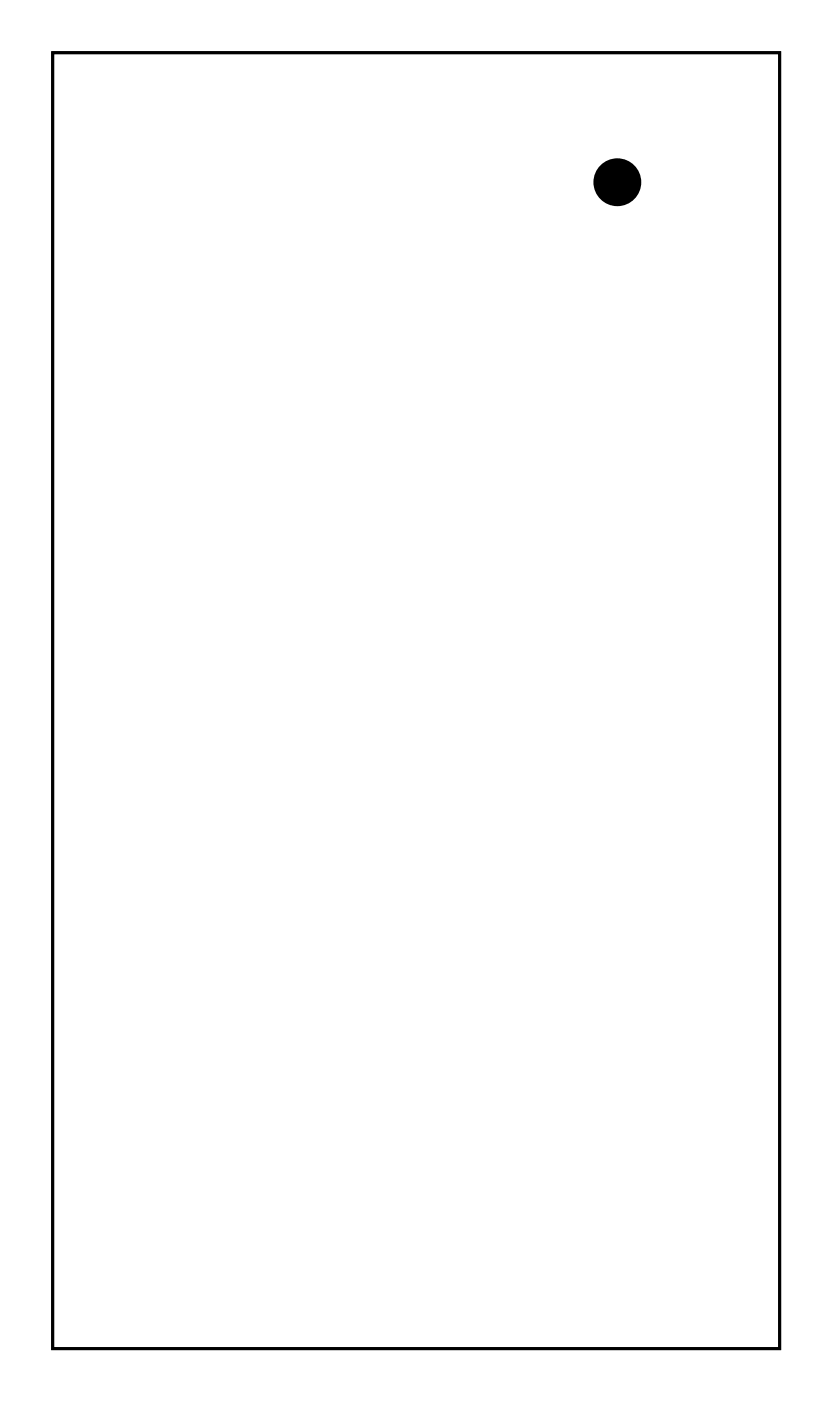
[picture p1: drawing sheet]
<svg xmlns="http://www.w3.org/2000/svg" width="58mm" height="97mm" viewBox="0 0 58 97" stroke-linecap="round" stroke-linejoin="round" font-family="sans-serif">
<path d="M3.6 3.6h50.2v89.4h-50.2z" fill="none" stroke="#000" stroke-width=".2"/>
<path d="M3.6 3.6h50.2v89.5h-50.2zM3.6 3.6v89.4h50.2v-89.4z" fill="#000"/>
<circle cx="12.1" cy="9.8" r=".7" fill="#fff"/>
<circle cx="12.1" cy="9.8" r=".7" fill="none" stroke="#fff" stroke-width=".76" stroke-linecap="butt"/>
<circle cx="12.1" cy="27.6" r=".7" fill="#fff"/>
<circle cx="12.1" cy="27.6" r=".7" fill="none" stroke="#fff" stroke-width=".76" stroke-linecap="butt"/>
<circle cx="27.4" cy="50.4" r=".7" fill="#fff"/>
<circle cx="27.4" cy="50.4" r=".7" fill="none" stroke="#fff" stroke-width=".76" stroke-linecap="butt"/>
<circle cx="27.4" cy="65.7" r=".7" fill="#fff"/>
<circle cx="27.4" cy="65.7" r=".7" fill="none" stroke="#fff" stroke-width=".76" stroke-linecap="butt"/>
<circle cx="22.3" cy="12.3" r=".7" fill="#fff"/>
<circle cx="22.3" cy="12.3" r=".7" fill="none" stroke="#fff" stroke-width=".76" stroke-linecap="butt"/>
<circle cx="27.4" cy="17.4" r=".7" fill="#fff"/>
<circle cx="27.4" cy="17.4" r=".7" fill="none" stroke="#fff" stroke-width=".76" stroke-linecap="butt"/>
<circle cx="40.1" cy="37.7" r=".7" fill="#fff"/>
<circle cx="40.1" cy="37.7" r=".7" fill="none" stroke="#fff" stroke-width=".76" stroke-linecap="butt"/>
<circle cx="40.1" cy="42.8" r=".7" fill="#fff"/>
<circle cx="40.1" cy="42.8" r=".7" fill="none" stroke="#fff" stroke-width=".76" stroke-linecap="butt"/>
<circle cx="40.1" cy="27.6" r=".64" fill="#fff"/>
<circle cx="40.1" cy="27.6" r=".64" fill="none" stroke="#fff" stroke-width=".34"/>
<path d="M39.5 26.3a.76 .76 0 0 1 .9-.2 .76 .76 0 0 1 .4 .7v1.5a.76 .76 0 0 1-.7 .8 .76 .76 0 0 1-.8-.8v-1.5zM39.6 27.6a.51 .51 0 0 0 1 0 .51 .51 0 0 0-1 0z" fill="#fff"/>
<g fill="none" stroke="#fff" stroke-width=".25">
<path d="M39.5 26.3a.76 .76 0 0 1 .9-.2 .76 .76 0 0 1 .4 .7v1.5a.76 .76 0 0 1-.7 .8 .76 .76 0 0 1-.8-.8v-1.5z"/>
<circle cx="40.1" cy="27.6" r=".51"/>
</g>
<circle cx="42.6" cy="27.6" r=".64" fill="#fff"/>
<circle cx="42.6" cy="27.6" r=".64" fill="none" stroke="#fff" stroke-width=".34"/>
<path d="M42.1 26.3a.76 .76 0 0 1 .8-.2 .76 .76 0 0 1 .5 .7v1.5a.76 .76 0 0 1-.8 .8 .76 .76 0 0 1-.7-.8v-1.5zM42.1 27.6a.51 .51 0 0 0 1 0 .51 .51 0 0 0-1 0z" fill="#fff"/>
<g fill="none" stroke="#fff" stroke-width=".25">
<path d="M42.1 26.3a.76 .76 0 0 1 .8-.2 .76 .76 0 0 1 .5 .7v1.5a.76 .76 0 0 1-.8 .8 .76 .76 0 0 1-.7-.8v-1.5z"/>
<circle cx="42.6" cy="27.6" r=".51"/>
</g>
<circle cx="45.2" cy="27.6" r=".64" fill="#fff"/>
<circle cx="45.2" cy="27.6" r=".64" fill="none" stroke="#fff" stroke-width=".34"/>
<path d="M44.6 26.3a.76 .76 0 0 1 .8-.2 .76 .76 0 0 1 .5 .7v1.5a.76 .76 0 0 1-.7 .8 .76 .76 0 0 1-.8-.8v-1.5zM44.6 27.6a.55 .55 0 0 0 1.1 0 .55 .55 0 0 0-1.1 0z" fill="#fff"/>
<g fill="none" stroke="#fff" stroke-width=".25">
<path d="M44.6 26.3a.76 .76 0 0 1 .8-.2 .76 .76 0 0 1 .5 .7v1.5a.76 .76 0 0 1-.7 .8 .76 .76 0 0 1-.8-.8v-1.5z"/>
<circle cx="45.2" cy="27.6" r=".51"/>
</g>
<circle cx="42.6" cy="12.6" r="1.65" fill="#000"/>
<circle cx="7.1" cy="53" r=".74" fill="#fff"/>
<circle cx="7.1" cy="53" r=".74" fill="none" stroke="#fff" stroke-width=".76" stroke-linecap="butt"/>
<circle cx="9.6" cy="53" r=".74" fill="#fff"/>
<circle cx="9.6" cy="53" r=".74" fill="none" stroke="#fff" stroke-width=".76" stroke-linecap="butt"/>
<circle cx="12.1" cy="53" r=".74" fill="#fff"/>
<circle cx="12.1" cy="53" r=".74" fill="none" stroke="#fff" stroke-width=".76" stroke-linecap="butt"/>
<circle cx="14.7" cy="53" r=".74" fill="#fff"/>
<circle cx="14.7" cy="53" r=".74" fill="none" stroke="#fff" stroke-width=".76" stroke-linecap="butt"/>
<circle cx="32.5" cy="73.3" r=".7" fill="#fff"/>
<circle cx="32.5" cy="73.3" r=".7" fill="none" stroke="#fff" stroke-width=".76" stroke-linecap="butt"/>
<circle cx="32.5" cy="63.1" r=".7" fill="#fff"/>
<circle cx="32.5" cy="63.1" r=".7" fill="none" stroke="#fff" stroke-width=".76" stroke-linecap="butt"/>
<circle cx="29.9" cy="73.3" r=".7" fill="#fff"/>
<circle cx="29.9" cy="73.3" r=".7" fill="none" stroke="#fff" stroke-width=".76" stroke-linecap="butt"/>
<circle cx="29.9" cy="63.1" r=".7" fill="#fff"/>
<circle cx="29.9" cy="63.1" r=".7" fill="none" stroke="#fff" stroke-width=".76" stroke-linecap="butt"/>
<circle cx="47.7" cy="88.5" r=".74" fill="#fff"/>
<circle cx="47.7" cy="88.5" r=".74" fill="none" stroke="#fff" stroke-width=".76" stroke-linecap="butt"/>
<circle cx="50.2" cy="88.5" r=".74" fill="#fff"/>
<circle cx="50.2" cy="88.5" r=".74" fill="none" stroke="#fff" stroke-width=".76" stroke-linecap="butt"/>
<path d="M44.5 80.2h1.4v1.4h-1.4z" fill="#fff"/>
<path d="M44.5 80.2h1.4v1.4h-1.4z" fill="none" stroke="#fff" stroke-width=".76" stroke-linecap="butt"/>
<circle cx="45.2" cy="80.9" r=".7" fill="#fff"/>
<circle cx="45.2" cy="80.9" r=".7" fill="none" stroke="#fff" stroke-width=".76" stroke-linecap="butt"/>
<circle cx="47.7" cy="80.9" r=".7" fill="#fff"/>
<circle cx="47.7" cy="80.9" r=".7" fill="none" stroke="#fff" stroke-width=".76" stroke-linecap="butt"/>
<path d="M6.4 67.5h1.4v1.4h-1.4z" fill="#fff"/>
<path d="M6.4 67.5h1.4v1.4h-1.4z" fill="none" stroke="#fff" stroke-width=".76" stroke-linecap="butt"/>
<circle cx="7.1" cy="68.2" r=".7" fill="#fff"/>
<circle cx="7.1" cy="68.2" r=".7" fill="none" stroke="#fff" stroke-width=".76" stroke-linecap="butt"/>
<circle cx="9.6" cy="68.2" r=".7" fill="#fff"/>
<circle cx="9.6" cy="68.2" r=".7" fill="none" stroke="#fff" stroke-width=".76" stroke-linecap="butt"/>
<circle cx="45.2" cy="86" r=".64" fill="#fff"/>
<circle cx="45.2" cy="86" r=".64" fill="none" stroke="#fff" stroke-width=".76" stroke-linecap="butt"/>
<circle cx="50.2" cy="86" r=".64" fill="#fff"/>
<circle cx="50.2" cy="86" r=".64" fill="none" stroke="#fff" stroke-width=".76" stroke-linecap="butt"/>
<circle cx="12.1" cy="91.1" r=".64" fill="#fff"/>
<circle cx="12.1" cy="91.1" r=".64" fill="none" stroke="#fff" stroke-width=".76" stroke-linecap="butt"/>
<circle cx="12.1" cy="86" r=".64" fill="#fff"/>
<circle cx="12.1" cy="86" r=".64" fill="none" stroke="#fff" stroke-width=".76" stroke-linecap="butt"/>
<circle cx="17.2" cy="27.6" r=".74" fill="#fff"/>
<circle cx="17.2" cy="27.6" r=".74" fill="none" stroke="#fff" stroke-width=".76" stroke-linecap="butt"/>
<circle cx="17.2" cy="25" r=".74" fill="#fff"/>
<circle cx="17.2" cy="25" r=".74" fill="none" stroke="#fff" stroke-width=".76" stroke-linecap="butt"/>
<circle cx="17.2" cy="22.5" r=".74" fill="#fff"/>
<circle cx="17.2" cy="22.5" r=".74" fill="none" stroke="#fff" stroke-width=".76" stroke-linecap="butt"/>
<circle cx="17.2" cy="19.9" r=".74" fill="#fff"/>
<circle cx="17.2" cy="19.9" r=".74" fill="none" stroke="#fff" stroke-width=".76" stroke-linecap="butt"/>
<circle cx="17.2" cy="17.4" r=".74" fill="#fff"/>
<circle cx="17.2" cy="17.4" r=".74" fill="none" stroke="#fff" stroke-width=".76" stroke-linecap="butt"/>
<circle cx="17.2" cy="14.9" r=".74" fill="#fff"/>
<circle cx="17.2" cy="14.9" r=".74" fill="none" stroke="#fff" stroke-width=".76" stroke-linecap="butt"/>
<circle cx="17.2" cy="12.3" r=".74" fill="#fff"/>
<circle cx="17.2" cy="12.3" r=".74" fill="none" stroke="#fff" stroke-width=".76" stroke-linecap="butt"/>
<circle cx="17.2" cy="9.8" r=".74" fill="#fff"/>
<circle cx="17.2" cy="9.8" r=".74" fill="none" stroke="#fff" stroke-width=".76" stroke-linecap="butt"/>
<circle cx="17.2" cy="27.6" r=".74" fill="#fff"/>
<circle cx="17.2" cy="27.6" r=".74" fill="none" stroke="#fff" stroke-width=".76" stroke-linecap="butt"/>
<circle cx="17.2" cy="25" r=".74" fill="#fff"/>
<circle cx="17.2" cy="25" r=".74" fill="none" stroke="#fff" stroke-width=".76" stroke-linecap="butt"/>
<circle cx="17.2" cy="22.5" r=".74" fill="#fff"/>
<circle cx="17.2" cy="22.5" r=".74" fill="none" stroke="#fff" stroke-width=".76" stroke-linecap="butt"/>
<circle cx="17.2" cy="19.9" r=".74" fill="#fff"/>
<circle cx="17.2" cy="19.9" r=".74" fill="none" stroke="#fff" stroke-width=".76" stroke-linecap="butt"/>
<circle cx="17.2" cy="17.4" r=".74" fill="#fff"/>
<circle cx="17.2" cy="17.4" r=".74" fill="none" stroke="#fff" stroke-width=".76" stroke-linecap="butt"/>
<circle cx="17.2" cy="14.9" r=".74" fill="#fff"/>
<circle cx="17.2" cy="14.9" r=".74" fill="none" stroke="#fff" stroke-width=".76" stroke-linecap="butt"/>
<circle cx="17.2" cy="12.3" r=".74" fill="#fff"/>
<circle cx="17.2" cy="12.3" r=".74" fill="none" stroke="#fff" stroke-width=".76" stroke-linecap="butt"/>
<circle cx="17.2" cy="9.8" r=".74" fill="#fff"/>
<circle cx="17.2" cy="9.8" r=".74" fill="none" stroke="#fff" stroke-width=".76" stroke-linecap="butt"/>
<circle cx="14.7" cy="9.8" r=".74" fill="#fff"/>
<circle cx="14.7" cy="9.8" r=".74" fill="none" stroke="#fff" stroke-width=".76" stroke-linecap="butt"/>
<circle cx="14.7" cy="12.3" r=".74" fill="#fff"/>
<circle cx="14.7" cy="12.3" r=".74" fill="none" stroke="#fff" stroke-width=".76" stroke-linecap="butt"/>
<circle cx="14.7" cy="14.9" r=".74" fill="#fff"/>
<circle cx="14.7" cy="14.9" r=".74" fill="none" stroke="#fff" stroke-width=".76" stroke-linecap="butt"/>
<circle cx="14.7" cy="17.4" r=".74" fill="#fff"/>
<circle cx="14.7" cy="17.4" r=".74" fill="none" stroke="#fff" stroke-width=".76" stroke-linecap="butt"/>
<circle cx="14.7" cy="19.9" r=".74" fill="#fff"/>
<circle cx="14.7" cy="19.9" r=".74" fill="none" stroke="#fff" stroke-width=".76" stroke-linecap="butt"/>
<circle cx="14.7" cy="22.5" r=".74" fill="#fff"/>
<circle cx="14.7" cy="22.5" r=".74" fill="none" stroke="#fff" stroke-width=".76" stroke-linecap="butt"/>
<circle cx="14.7" cy="25" r=".74" fill="#fff"/>
<circle cx="14.7" cy="25" r=".74" fill="none" stroke="#fff" stroke-width=".76" stroke-linecap="butt"/>
<circle cx="14.7" cy="27.6" r=".74" fill="#fff"/>
<circle cx="14.7" cy="27.6" r=".74" fill="none" stroke="#fff" stroke-width=".76" stroke-linecap="butt"/>
<circle cx="42.6" cy="40.3" r=".7" fill="#fff"/>
<circle cx="42.6" cy="40.3" r=".7" fill="none" stroke="#fff" stroke-width=".76" stroke-linecap="butt"/>
<circle cx="42.6" cy="47.9" r=".7" fill="#fff"/>
<circle cx="42.6" cy="47.9" r=".7" fill="none" stroke="#fff" stroke-width=".76" stroke-linecap="butt"/>
<circle cx="32.5" cy="91.1" r=".74" fill="#fff"/>
<circle cx="32.5" cy="91.1" r=".74" fill="none" stroke="#fff" stroke-width=".76" stroke-linecap="butt"/>
<circle cx="32.5" cy="88.5" r=".74" fill="#fff"/>
<circle cx="32.5" cy="88.5" r=".74" fill="none" stroke="#fff" stroke-width=".76" stroke-linecap="butt"/>
<circle cx="32.5" cy="86" r=".74" fill="#fff"/>
<circle cx="32.5" cy="86" r=".74" fill="none" stroke="#fff" stroke-width=".76" stroke-linecap="butt"/>
<circle cx="27.4" cy="91.1" r=".74" fill="#fff"/>
<circle cx="27.4" cy="91.1" r=".74" fill="none" stroke="#fff" stroke-width=".76" stroke-linecap="butt"/>
<circle cx="27.4" cy="88.5" r=".74" fill="#fff"/>
<circle cx="27.4" cy="88.5" r=".74" fill="none" stroke="#fff" stroke-width=".76" stroke-linecap="butt"/>
<circle cx="27.4" cy="86" r=".74" fill="#fff"/>
<circle cx="27.4" cy="86" r=".74" fill="none" stroke="#fff" stroke-width=".76" stroke-linecap="butt"/>
<circle cx="17.2" cy="91.1" r=".74" fill="#fff"/>
<circle cx="17.2" cy="91.1" r=".74" fill="none" stroke="#fff" stroke-width=".76" stroke-linecap="butt"/>
<circle cx="17.2" cy="88.5" r=".74" fill="#fff"/>
<circle cx="17.2" cy="88.5" r=".74" fill="none" stroke="#fff" stroke-width=".76" stroke-linecap="butt"/>
<circle cx="17.2" cy="86" r=".74" fill="#fff"/>
<circle cx="17.2" cy="86" r=".74" fill="none" stroke="#fff" stroke-width=".76" stroke-linecap="butt"/>
<circle cx="22.3" cy="91.1" r=".74" fill="#fff"/>
<circle cx="22.3" cy="91.1" r=".74" fill="none" stroke="#fff" stroke-width=".76" stroke-linecap="butt"/>
<circle cx="22.3" cy="88.5" r=".74" fill="#fff"/>
<circle cx="22.3" cy="88.5" r=".74" fill="none" stroke="#fff" stroke-width=".76" stroke-linecap="butt"/>
<circle cx="22.3" cy="86" r=".74" fill="#fff"/>
<circle cx="22.3" cy="86" r=".74" fill="none" stroke="#fff" stroke-width=".76" stroke-linecap="butt"/>
<circle cx="24.8" cy="40.3" r=".74" fill="#fff"/>
<circle cx="24.8" cy="40.3" r=".74" fill="none" stroke="#fff" stroke-width=".76" stroke-linecap="butt"/>
<circle cx="24.8" cy="42.8" r=".74" fill="#fff"/>
<circle cx="24.8" cy="42.8" r=".74" fill="none" stroke="#fff" stroke-width=".76" stroke-linecap="butt"/>
<circle cx="24.8" cy="45.3" r=".74" fill="#fff"/>
<circle cx="24.8" cy="45.3" r=".74" fill="none" stroke="#fff" stroke-width=".76" stroke-linecap="butt"/>
<circle cx="24.8" cy="47.9" r=".74" fill="#fff"/>
<circle cx="24.8" cy="47.9" r=".74" fill="none" stroke="#fff" stroke-width=".76" stroke-linecap="butt"/>
<circle cx="24.8" cy="50.4" r=".74" fill="#fff"/>
<circle cx="24.8" cy="50.4" r=".74" fill="none" stroke="#fff" stroke-width=".76" stroke-linecap="butt"/>
<circle cx="24.8" cy="53" r=".74" fill="#fff"/>
<circle cx="24.8" cy="53" r=".74" fill="none" stroke="#fff" stroke-width=".76" stroke-linecap="butt"/>
<circle cx="24.8" cy="55.5" r=".74" fill="#fff"/>
<circle cx="24.8" cy="55.5" r=".74" fill="none" stroke="#fff" stroke-width=".76" stroke-linecap="butt"/>
<circle cx="24.8" cy="58" r=".74" fill="#fff"/>
<circle cx="24.8" cy="58" r=".74" fill="none" stroke="#fff" stroke-width=".76" stroke-linecap="butt"/>
<circle cx="24.8" cy="60.6" r=".74" fill="#fff"/>
<circle cx="24.8" cy="60.6" r=".74" fill="none" stroke="#fff" stroke-width=".76" stroke-linecap="butt"/>
<circle cx="24.8" cy="63.1" r=".74" fill="#fff"/>
<circle cx="24.8" cy="63.1" r=".74" fill="none" stroke="#fff" stroke-width=".76" stroke-linecap="butt"/>
<circle cx="24.8" cy="65.7" r=".74" fill="#fff"/>
<circle cx="24.8" cy="65.7" r=".74" fill="none" stroke="#fff" stroke-width=".76" stroke-linecap="butt"/>
<circle cx="24.8" cy="68.2" r=".74" fill="#fff"/>
<circle cx="24.8" cy="68.2" r=".74" fill="none" stroke="#fff" stroke-width=".76" stroke-linecap="butt"/>
<circle cx="24.8" cy="70.7" r=".74" fill="#fff"/>
<circle cx="24.8" cy="70.7" r=".74" fill="none" stroke="#fff" stroke-width=".76" stroke-linecap="butt"/>
<circle cx="24.8" cy="73.3" r=".74" fill="#fff"/>
<circle cx="24.8" cy="73.3" r=".74" fill="none" stroke="#fff" stroke-width=".76" stroke-linecap="butt"/>
<circle cx="24.8" cy="75.8" r=".74" fill="#fff"/>
<circle cx="24.8" cy="75.8" r=".74" fill="none" stroke="#fff" stroke-width=".76" stroke-linecap="butt"/>
<circle cx="47.7" cy="40.3" r=".74" fill="#fff"/>
<circle cx="47.7" cy="40.3" r=".74" fill="none" stroke="#fff" stroke-width=".76" stroke-linecap="butt"/>
<circle cx="47.7" cy="42.8" r=".74" fill="#fff"/>
<circle cx="47.7" cy="42.8" r=".74" fill="none" stroke="#fff" stroke-width=".76" stroke-linecap="butt"/>
<circle cx="47.7" cy="45.3" r=".74" fill="#fff"/>
<circle cx="47.7" cy="45.3" r=".74" fill="none" stroke="#fff" stroke-width=".76" stroke-linecap="butt"/>
<circle cx="47.7" cy="47.9" r=".74" fill="#fff"/>
<circle cx="47.7" cy="47.9" r=".74" fill="none" stroke="#fff" stroke-width=".76" stroke-linecap="butt"/>
<circle cx="47.7" cy="50.4" r=".74" fill="#fff"/>
<circle cx="47.7" cy="50.4" r=".74" fill="none" stroke="#fff" stroke-width=".76" stroke-linecap="butt"/>
<circle cx="47.7" cy="53" r=".74" fill="#fff"/>
<circle cx="47.7" cy="53" r=".74" fill="none" stroke="#fff" stroke-width=".76" stroke-linecap="butt"/>
<circle cx="47.7" cy="55.5" r=".74" fill="#fff"/>
<circle cx="47.7" cy="55.5" r=".74" fill="none" stroke="#fff" stroke-width=".76" stroke-linecap="butt"/>
<circle cx="47.7" cy="58" r=".74" fill="#fff"/>
<circle cx="47.7" cy="58" r=".74" fill="none" stroke="#fff" stroke-width=".76" stroke-linecap="butt"/>
<circle cx="47.7" cy="60.6" r=".74" fill="#fff"/>
<circle cx="47.7" cy="60.6" r=".74" fill="none" stroke="#fff" stroke-width=".76" stroke-linecap="butt"/>
<circle cx="47.7" cy="63.1" r=".74" fill="#fff"/>
<circle cx="47.7" cy="63.1" r=".74" fill="none" stroke="#fff" stroke-width=".76" stroke-linecap="butt"/>
<circle cx="47.7" cy="65.7" r=".74" fill="#fff"/>
<circle cx="47.7" cy="65.7" r=".74" fill="none" stroke="#fff" stroke-width=".76" stroke-linecap="butt"/>
<circle cx="47.7" cy="68.2" r=".74" fill="#fff"/>
<circle cx="47.7" cy="68.2" r=".74" fill="none" stroke="#fff" stroke-width=".76" stroke-linecap="butt"/>
<circle cx="47.7" cy="70.7" r=".74" fill="#fff"/>
<circle cx="47.7" cy="70.7" r=".74" fill="none" stroke="#fff" stroke-width=".76" stroke-linecap="butt"/>
<circle cx="47.7" cy="73.3" r=".74" fill="#fff"/>
<circle cx="47.7" cy="73.3" r=".74" fill="none" stroke="#fff" stroke-width=".76" stroke-linecap="butt"/>
<circle cx="47.7" cy="75.8" r=".74" fill="#fff"/>
<circle cx="47.7" cy="75.8" r=".74" fill="none" stroke="#fff" stroke-width=".76" stroke-linecap="butt"/>
<circle cx="35" cy="73.3" r=".7" fill="#fff"/>
<circle cx="35" cy="73.3" r=".7" fill="none" stroke="#fff" stroke-width=".76" stroke-linecap="butt"/>
<circle cx="35" cy="63.1" r=".7" fill="#fff"/>
<circle cx="35" cy="63.1" r=".7" fill="none" stroke="#fff" stroke-width=".76" stroke-linecap="butt"/>
</svg>
